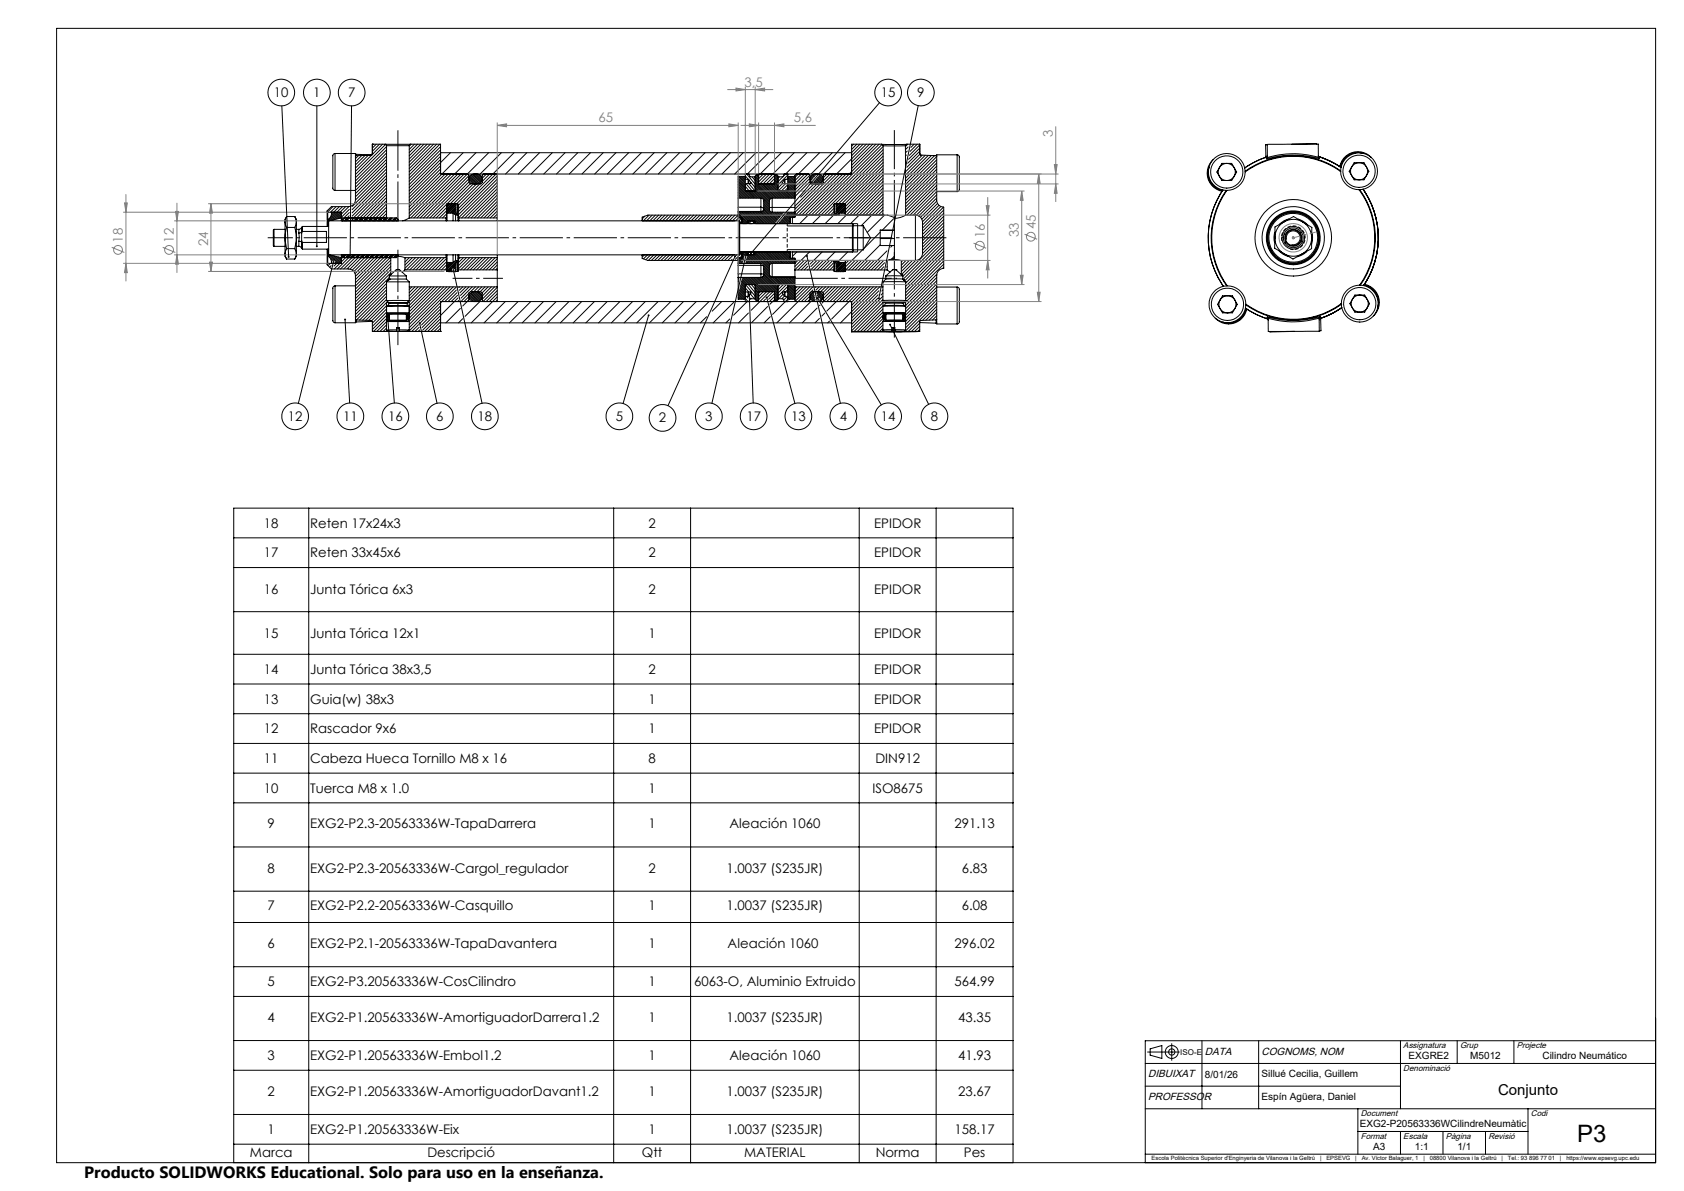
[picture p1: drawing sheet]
<svg xmlns="http://www.w3.org/2000/svg" width="594mm" height="420mm" viewBox="0 0 594 420" stroke-linecap="round" stroke-linejoin="round" font-family="sans-serif">
<defs><g id="words">
<text font-size="8.5" x="556.3" y="402.8">P3</text>
<text font-size="5.8" x="29.7" y="415.3">Producto SOLIDWORKS Educational. Solo para uso en la enseñanza.</text>
<text font-size="5.3" x="528.4" y="386">Conjunto</text>
<g font-size="4.7">
<text x="96.6" y="34.3">10</text>
<text x="110.5" y="34.3">1</text>
<text x="122.8" y="34.3">7</text>
<text x="310.7" y="34.3">15</text>
<text x="323.5" y="34.3">9</text>
<text x="101.5" y="148.4">12</text>
<text x="121" y="148.4">11</text>
<text x="136.9" y="148.4">16</text>
<text x="153.9" y="148.4">6</text>
<text x="168.5" y="148.4">18</text>
<text x="217.2" y="148.4">5</text>
<text x="232.4" y="149">2</text>
<text x="248.8" y="148.4">3</text>
<text x="263.3" y="148.4">17</text>
<text x="279" y="148.4">13</text>
<text x="296.2" y="148.4">4</text>
<text x="310.7" y="148.4">14</text>
<text x="328.3" y="148.4">8</text>
<text x="93.1" y="186.1">18</text>
<text x="109.4" y="186.1">Reten 17x24x3</text>
<text x="228.8" y="186.1">2</text>
<text x="308.3" y="186.1">EPIDOR</text>
<text x="93.1" y="196.6">17</text>
<text x="109.4" y="196.6">Reten 33x45x6</text>
<text x="228.8" y="196.6">2</text>
<text x="308.3" y="196.6">EPIDOR</text>
<text x="93.1" y="209.6">16</text>
<text x="109.4" y="209.6">Junta Tórica 6x3</text>
<text x="228.8" y="209.6">2</text>
<text x="308.3" y="209.6">EPIDOR</text>
<text x="93.1" y="224.9">15</text>
<text x="109.4" y="224.9">Junta Tórica 12x1</text>
<text x="228.8" y="224.9">1</text>
<text x="308.3" y="224.9">EPIDOR</text>
<text x="93.1" y="237.6">14</text>
<text x="109.4" y="237.6">Junta Tórica 38x3,5</text>
<text x="228.8" y="237.6">2</text>
<text x="308.3" y="237.6">EPIDOR</text>
<text x="93.1" y="248.1">13</text>
<text x="109.4" y="248.1">Guia(w) 38x3</text>
<text x="228.8" y="248.1">1</text>
<text x="308.3" y="248.1">EPIDOR</text>
<text x="93.1" y="258.6">12</text>
<text x="109.4" y="258.6">Rascador 9x6</text>
<text x="228.8" y="258.6">1</text>
<text x="308.3" y="258.6">EPIDOR</text>
<text x="93.1" y="269.1">11</text>
<text x="109.4" y="269.1">Cabeza Hueca Tornillo M8 x 16</text>
<text x="228.8" y="269.1">8</text>
<text x="308.8" y="269.1">DIN912</text>
<text x="93.1" y="279.5">10</text>
<text x="109.4" y="279.5">Tuerca M8 x 1.0</text>
<text x="228.8" y="279.5">1</text>
<text x="307.8" y="279.5">ISO8675</text>
<text x="94.4" y="292.1">9</text>
<text x="109.4" y="292.1">EXG2-P2.3-20563336W-TapaDarrera</text>
<text x="228.8" y="292.1">1</text>
<text x="257.3" y="292.1">Aleación 1060</text>
<text x="336.7" y="292.1">291.13</text>
<text x="94.4" y="307.7">8</text>
<text x="109.4" y="307.7">EXG2-P2.3-20563336W-Cargol_regulador</text>
<text x="228.8" y="307.7">2</text>
<text x="256.3" y="307.7">1.0037 (S235JR)</text>
<text x="339.3" y="307.7">6.83</text>
<text x="94.4" y="321">7</text>
<text x="109.4" y="321">EXG2-P2.2-20563336W-Casquillo</text>
<text x="228.8" y="321">1</text>
<text x="256.3" y="321">1.0037 (S235JR)</text>
<text x="339.3" y="321">6.08</text>
<text x="94.4" y="334.3">6</text>
<text x="109.4" y="334.3">EXG2-P2.1-20563336W-TapaDavantera</text>
<text x="228.8" y="334.3">1</text>
<text x="256.7" y="334.3">Aleación 1060</text>
<text x="336.7" y="334.3">296.02</text>
<text x="94.4" y="347.8">5</text>
<text x="109.4" y="347.8">EXG2-P3.20563336W-CosCilindro</text>
<text x="228.8" y="347.8">1</text>
<text x="244.9" y="347.8">6063-O, Aluminio Extruido</text>
<text x="336.7" y="347.8">564.99</text>
<text x="94.4" y="360.4">4</text>
<text x="109.4" y="360.4">EXG2-P1.20563336W-AmortiguadorDarrera1.2</text>
<text x="228.8" y="360.4">1</text>
<text x="256.3" y="360.4">1.0037 (S235JR)</text>
<text x="338" y="360.4">43.35</text>
<text x="94.4" y="373.9">3</text>
<text x="109.4" y="373.9">EXG2-P1.20563336W-Embol1.2</text>
<text x="228.8" y="373.9">1</text>
<text x="257.3" y="373.9">Aleación 1060</text>
<text x="338" y="373.9">41.93</text>
<text x="94.4" y="386.5">2</text>
<text x="109.4" y="386.5">EXG2-P1.20563336W-AmortiguadorDavant1.2</text>
<text x="228.8" y="386.5">1</text>
<text x="256.3" y="386.5">1.0037 (S235JR)</text>
<text x="338" y="386.5">23.67</text>
<text x="94.4" y="399.9">1</text>
<text x="109.4" y="399.9">EXG2-P1.20563336W-Eix</text>
<text x="228.8" y="399.9">1</text>
<text x="256.3" y="399.9">1.0037 (S235JR)</text>
<text x="336.7" y="399.9">158.17</text>
<text x="88.1" y="408">Marca</text>
<text x="150.8" y="408">Descripció</text>
<text x="226.4" y="408">Qtt</text>
<text x="262.5" y="408">MATERIAL</text>
<text x="308.9" y="408">Norma</text>
<text x="340" y="408">Pes</text>
</g>
<g font-size="4.7" fill="#808080">
<text x="262.6" y="30.6">3,5</text>
<text x="211.1" y="43.2">65</text>
<text x="280" y="43.2">5,6</text>
<text x="371.4" y="48.4" transform="rotate(-90 371.4 48.4)">3</text>
<text x="359.4" y="83.5" transform="rotate(-90 359.4 83.5)">33</text>
<text x="365.3" y="80.9" transform="rotate(-90 365.3 80.9)">45</text>
<text x="43.4" y="85.5" transform="rotate(-90 43.4 85.5)">18</text>
<text x="61.4" y="85.5" transform="rotate(-90 61.4 85.5)">12</text>
<text x="73.4" y="86.7" transform="rotate(-90 73.4 86.7)">24</text>
<text x="347.3" y="84.1" transform="rotate(-90 347.3 84.1)">16</text>
</g>
<g font-size="3.7">
<text x="425" y="372">DATA</text>
<text x="445" y="372">COGNOMS, NOM</text>
<text x="405" y="380">DIBUIXAT</text>
<text x="405" y="388">PROFESSOR</text>
</g>
<g font-size="3.5">
<text x="496.8" y="373.5">EXGRE2</text>
<text x="518.6" y="373.5">M5012</text>
<text x="544.1" y="373.5">Cilindro Neumático</text>
<text x="425" y="380">8/01/26</text>
<text x="445" y="380">Sillué Cecilia, Guillem</text>
<text x="425" y="388">.</text>
<text x="445" y="388">Espín Agüera, Daniel</text>
<text x="479.6" y="397.5">EXG2-P20563336WCilindreNeumàtic</text>
<text x="484.3" y="405.5">A3</text>
<text x="499.1" y="405.5">1:1</text>
<text x="514.1" y="405.5">1/1</text>
</g>
<g font-size="2.9">
<text x="495" y="369.6">Assignatura</text>
<text x="515" y="369.6">Grup</text>
<text x="535" y="369.6">Projecte</text>
<text x="495" y="377.6">Denominació</text>
<text x="480" y="393.6">Document</text>
<text x="540" y="393.6">Codi</text>
<text x="480" y="401.6">Format</text>
<text x="495" y="401.6">Escala</text>
<text x="510" y="401.6">Pàgina</text>
<text x="525" y="401.6">Revisió</text>
</g>
<text font-size="2.8" x="416.3" y="372">ISO-E</text>
<g font-size="2.1">
<text x="406.2" y="409.1">Escola Politècnica Superior d'Enginyeria de Vilanova i la Geltrú</text>
<text x="465.6" y="409.1">|</text>
<text x="467.9" y="409.1">EPSEVG</text>
<text x="478.1" y="409.1">|</text>
<text x="480.3" y="409.1">Av. Víctor Balaguer, 1</text>
<text x="502.1" y="409.1">|</text>
<text x="504.3" y="409.1">08800 Vilanova i la Geltrú</text>
<text x="529.7" y="409.1">|</text>
<text x="531.9" y="409.1">Tel.: 93 896 77 01</text>
<text x="550.2" y="409.1">|</text>
<text x="552.5" y="409.1">https://www.epsevg.upc.edu</text>
</g>
</g></defs>
<g fill="none" stroke="#000" stroke-width=".35">
<path d="M20 10h564v400h-564zM99.4 37.3l2.4 53.3M111.8 37.3v49.5M124 37.3l-.5 52.9M310.2 36.2l-45.3 53.2M323.9 37.2l-13.9 68M118.2 54.1l-.6 .3-.2 .4v11.7l.8 .7M118.2 54.1h7.2v1M118.2 54.1v13.1M125.4 55.1v15.3a2.47 2.47 0 0 1-2.5 2.5h-6l-1.5 1.4v.4M125.6 54.4l-.2 .2M125.6 54.9l-.2 .2"/>
<path d="M125.6 54.4v.5M125.6 54.4l5.6 .2M126.4 54.9l-1 1M127.6 54.8l-2.2 2.3M128.8 54.8l-3.4 3.4M129.9 54.7l-4.5 4.6M131.3 54.2l-.3 .5M131.3 54.2h.1M131.3 54.2l-.4 .5-5.3 .2M131.3 50.9h.1M131.3 50.9v3.3M131.3 50.9h4.6"/>
<path d="M131.6 50.9l-.3 .2M132.7 50.9l-1.4 1.3M133.8 50.9l-2.5 2.5M134.9 50.9l-9.5 9.5M135.9 50.9h9M135.9 50.9l.4 .4M136 51l-10.6 10.5M136.3 51.3v25.6M136.3 51.3h8.1M136.3 59.6l-10.9 10.9M136.3 58.4l-10.9 11M136.3 57.3l-10.9 11"/>
<path d="M136.3 56.2l-10.9 11h-7.2M136.3 55.1l-10.9 10.9M136.3 54l-10.9 10.9M136.3 52.8l-10.9 11M136.3 51.7l-10.9 11M144.4 51.3v25.6M144.9 50.9h10.5v10.5h145v-10.5h10.6l.5 .4-.1 24.6M144.9 50.9l-.5 .4M145.1 50.9l-.7 .7M146.2 50.9l-1.8 1.8M147.3 50.9l-2.9 2.9M148.4 50.9l-4 4"/>
<path d="M149.5 50.9l-5.1 5.2M150.7 50.9l-6.3 6.3M151.8 50.9l-7.4 7.4M152.9 50.9l-8.5 8.5M154 50.9l-9.6 9.7M155.2 50.9l-10.8 10.8M155.4 54l-11 11M155.4 52.9l-11 11M155.4 51.7l-11 11.1M155.4 58.5l-11 11M155.4 56.3l-11 11M155.4 55.1l-11 11.1"/>
<path d="M155.4 59.6l-11 11M155.4 53.9h145M158.9 53.9l-14.5 14.5M163.4 53.9l-7.5 7.5M167.9 53.9l-23 23M172.4 53.9l-23 23M176.8 53.9l-7.4 7.5M181.3 53.9l-19.7 19.7M185.8 53.9l-7.5 7.5M190.3 53.9l-7.5 7.5M194.8 53.9l-7.5 7.5M199.3 53.9l-7.5 7.5"/>
<path d="M203.8 53.9l-7.5 7.5M208.3 53.9l-7.5 7.5M212.8 53.9l-7.5 7.5M217.3 53.9l-7.5 7.5M221.8 53.9l-7.6 7.5M226.2 53.9l-7.4 7.5M230.8 53.9l-7.6 7.5M235.2 53.9l-7.5 7.5M239.7 53.9l-7.5 7.5M244.2 53.9l-7.5 7.5M248.7 53.9l-7.5 7.5M253.2 53.9l-7.5 7.5"/>
<path d="M257.7 53.9l-7.5 7.5M262.1 53.9l-7.4 7.5M266.7 53.9l-7.5 7.5M271.1 53.9l-7.5 7.5M275.6 53.9l-8 8M280.1 53.9l-11 11M284.6 53.9l-7.5 7.5M289.1 53.9l-8.7 8.7-.3-.4M293.6 53.9l-7.5 7.5M298.1 53.9l-7.5 7.5M301.1 50.9l-.7 .7M302.2 50.9l-1.8 1.8"/>
<path d="M303.4 50.9l-3 2.9M304.4 50.9l-4 4M305.6 50.9l-25.2 25.1-1.2-1.2M306.7 50.9l-6.3 6.3M307.8 50.9l-7.4 7.4M309 50.9l-8.6 8.5M310.1 50.9l-28 28M310.9 50.9h9M311.1 51l-24.9 24.9M311.5 59.5l-13.3 13.3M311.5 51.4h7.9M311.5 53.9l-24.9 25"/>
<path d="M311.5 51.7l-24.2 24.2M311.5 52.8l-23.1 23.1M311.5 55.1l-16.8 16.7M311.5 56.2l-15.7 15.6M311.5 57.3l-14.6 14.5M311.5 58.4l-13.4 13.4M319.4 56.1h.1M319.7 54.7l-.3 .3M320 53.3l-.6 .6M320.2 50.9l-.8 .8M320.3 51.8l-.9 1M322.4 50.9l-1.1 1.1"/>
<path d="M323.5 50.9l-2.5 2.5M324.4 54.2l.3 .5 5.7 .4v15.5a2.47 2.47 0 0 0 2.5 2.5v21.5l-.2 .1a2.44 2.44 0 0 0-2.3 2.4v15.5l-5.7 .5-.3 .4v3.4M324.4 53.4l-4.3 4.2M324.4 52.2l-3.9 4M324.4 51.1l-3.7 3.7M324.4 54.2l.4 .5M324.4 54.2v-3.3h-4.5l-.5 .4v24.6M324.4 54.4l-4.5 4.6M325.3 54.7l-5.7 5.7M326.4 54.8l-7 6.9M327.4 54.8l-8 8M328.5 54.8l-9.1 9.2"/>
<path d="M329.6 54.9l-10.2 10.2M330.4 59.7l-11 11M330.4 58.6l-11 11M330.4 57.5l-11 11M330.4 56.4l-11 10.9M330.4 55.2l-11 11M337.6 54.6h-7.2v.5l-.9-.2M337.6 54.6l.6 .2 .2 .4v11.7l-.8 .7M337.6 54.6v13M426.4 59a6.3 6.3 0 0 0 4.8 8.2 6.2 6.2 0 0 1-4.8-8.2zM427.8 56.4a6.5 6.5 0 0 0 3.3 11.1M431 57.6h3.4l1.8 3.1-1.8 3h-3.4l-1.8-3z"/>
<path d="M446.7 55.4v.6M446.8 55.4a31.7 31.7 0 0 0-7.7 3.8l3-1.8 4.6-2M447 54.9l-.3 .5M447 51.1h-.6l.1 4-.3 .5M447 55.5l-.3 .5M464.4 50.8v-.2l-8.7 .3M465 55.4a33.8 33.8 0 0 0-18 .1M465 55.4l.4 .5M465 55.4v-4.6l-17.6 .1h-.4v4.6M465 54.8l.4 .5M465.3 55.3a30.3 30.3 0 0 1 7.7 3.7M465.3 55.3a28.9 28.9 0 0 1 7.7 3.7"/>
<path d="M465.4 55.3v.6M465.4 55.3a33.1 33.1 0 0 1 7.6 3.7M465.4 55.9a37.5 37.5 0 0 0-18.7 .1M477.7 57.4h3.4l1.7 3-1.7 3h-3.4l-1.8-3zM481.1 54.1a6.2 6.2 0 0 0-8.3 4.8M483.7 55.5a6.5 6.5 0 0 0-6.5-1.8 6.5 6.5 0 0 0-4.6 5.1M100.5 78.3l.6 1.9M100.5 78.3v5.6M101.1 76.4l-.6 1.9M101.1 76.4l-.6 .9v1M101.1 76.4h2.9M101.1 76.4h.1"/>
<path d="M104 76.4l.5 1.9M104 76.4l.5 .9v1M104 76.4h.1M104.5 78.3l-.5 1.9M104.5 78.3v5.6M106.7 79.9v1.7M106.7 79.9h9.2M106.7 79.9l-.3 .3M115.4 74.7v5.2M115.4 74.7l.2 .1M115.6 74.8v5.1M115.6 74.8h4.8"/>
<path d="M115.9 77.9v2M115.9 77.6l.2 .2M115.9 77.9h144.8M116 77.2l.5 .5M116.3 76.9l.7 .7M116.5 76.6l.9 .9M116.7 76.3l1.2 1.1M116.9 75.8l1.5 1.5M116.9 74.8l-.2 1.4-.8 1.1v.6M116.9 75.3l1.9 1.9M117 74.8l2.3 2.3M117.4 72.9l-1.9 1.9"/>
<path d="M117.6 74.8l2.1 2.2M118.1 74.8l2.1 2.1M118.6 72.9l-2 1.9M118.7 74.8l1.7 1.8M119.3 74.8l1.1 1.2M119.7 72.9l-2 1.9M120.2 74.8l.2 .3M120.4 74.8v.1M120.4 76.9v1M120.4 76.9l-4.5 1v12l4.5 1M120.4 74.8v2.1M120.4 76.7l.2 .2"/>
<path d="M120.6 76.9v1M120.6 76.9h19.3l.5 .4M120.7 77.7l.9-.8-.8 .6-.1 .4M120.8 72.9l-2 1.9M121.9 72.9l-2 1.9M122.7 76.9l-1 1M123 76.9l-1 1M123 72.9l-2.6 2.6-.6-.7M123.2 76.1l-1.8 1.8M123.2 77.8l-.1 .1M123.2 76.9l-.9 1M123.2 73.8l-2.8 2.8"/>
<path d="M123.2 74.9l-1.9 2M124.4 76.9l-.2 .2M125 76.9l-.8 .7M126.1 76.9l-1 1M126.4 76.9l-1.1 1M126.6 76.9l-1 1M127.5 76.9l-1 1M127.7 76.9l-.9 1M128.3 76.9l-1 1M129.4 76.9l-1 1M129.7 76.9l-1 1M130 76.9l-1 1"/>
<path d="M130.8 76.9l-.9 1M131.1 76.9l-1 1M131.7 76.9l-1 1M132.8 76.9l-1 1M133.1 76.9l-1 1M133.3 76.9l-.9 1M134.2 76.9l-1 1M134.5 76.9l-1 1M135 76.9l-.9 1M136.2 76.9l-1 1M136.3 76.4l-1.4 1.5M136.3 75.3l-2.5 2.6"/>
<path d="M136.3 74.2l-2.7 2.7M136.3 73l-4.8 4.9M136.3 71.9l-5.9 6M136.3 70.8l-6 6.1M136.3 69.7l-8.1 8.2M136.3 68.6l-9.3 9.3M136.3 67.4l-9.4 9.5M136.3 66.3l-11.5 11.6M136.3 65.2l-12.1 12.1M136.3 64l-12.1 12.2M136.3 62.9l-12.1 12.2M136.3 61.8l-12.1 12.1"/>
<path d="M136.3 60.7l-12.1 12.1M136.5 76.9l-1 1M136.7 76.9l-1 1M137.6 76.9l-1 1M137.9 76.9l-1.1 1M138.1 76.9l-1 1M138.4 76.9l-1 1M139.3 76.9l-1 1M139.6 76.9l-1.1 1M139.8 76.9l-1 1M140 77l-.9 .9M140.4 77.3v.6"/>
<path d="M140.4 77.3l-.5 .6M144.4 76.9l-2.4 1M144.4 76.9h12.9M155.4 60.9l.5 .5M155.4 60.7l-11 11.1M155.9 61.4l-11.5 11.5M157 61.4l-12.6 12.6M157.3 76.9v1M157.6 76.5l-.4 .4M157.6 75.4l-1.5 1.5M157.6 73.2l-3.8 3.7M157.6 74.3l-2.6 2.6"/>
<path d="M157.6 76.7l-.3 .2M157.6 72.8l.7-.9h2.5v2.8M157.7 71.8v.9M157.7 71.8l-.1 4.9M157.7 71.8h3.7M158.1 61.4l-13.7 13.8M158.5 71.9l-.8 .9M158.8 71.9l-1.2 1.2M159.2 61.4l-14.8 14.9M159.3 71.9l-1.7 1.8M159.6 71.9l-2 2M159.8 75.2v2.7"/>
<path d="M159.8 75.2h-2.2v2.7v-1.2M159.8 75.2l.9 .6M160.2 71.9l-2.6 2.6M160.5 71.9l-2.9 2.9M160.7 75.8v2.1M160.7 75.8h.9M160.8 74.7l.2 .6 .6 .5M160.8 73.3l-1.9 1.9M160.8 72.1l-3 3.1M160.8 73l-2.2 2.2M160.8 73.8l-1.3 1.4M160.8 74.7l-.7 .7"/>
<path d="M160.8 72.4l-2.7 2.8M160.8 74.1l-1 1.1M160.9 74.9l-.6 .6M161 75.3l-.4 .4M161.1 75.4l-.3 .4M161.4 71.8v3.9M161.4 71.8l.2 .3v4.6M161.5 75.7l-.2 .1M161.5 61.4l-15.5 15.5M161.6 75.8v2.1v-1.2M161.6 76.7l.3 .2M161.9 76.9v1"/>
<path d="M161.9 76.9h13.5M162.6 61.4l-15.5 15.5M163.7 61.4l-15.5 15.5M164.9 61.4l.5 .5v2.5l.5 .5M165.4 64.2l-12.7 12.7M165.4 63.1l-13.8 13.8M165.4 62l-14.9 14.9M165.4 63.2l1.6 1.6M165.5 62.7l2.1 2.2M165.6 62.3l2.6 2.6M165.9 64.8l-7 7M165.9 62l2.8 2.8"/>
<path d="M166.2 61.7l2.9 2.9M166.5 61.5l2.9 2.9M167 64.9l-7 6.9M167 61.4l2.7 2.7M167.3 61.4a1.76 1.76 0 0 0-1.9 1.8 1.76 1.76 0 0 0 2 1.7M167.5 61.4l2.4 2.4M168.1 61.4l1.9 1.9M168.2 61.4a2.1 2.1 0 0 1 1.9 1.4M168.7 61.4l1.4 1.4M169.2 64.9l-7.6 7.5M170.1 62.8a2.05 2.05 0 0 1-2 2.1l-7 6.9M170.6 61.4l-.5 .5v2.5l-.5 .5h-3.7"/>
<path d="M171.6 61.4l-1.5 1.4M172.7 61.4l-2.6 2.6M175 61.4l-13.4 13.3M175.4 76.9v1M175.4 76.6l-.2 .3M175.4 75.5l-1.3 1.4M175.4 71l-5.8 5.9M175.4 69.9l-6.9 7M175.4 68.8l-8.1 8.1M175.4 66.6l-10.3 10.3M175.4 65.4l-11.4 11.5M175.4 64.3l-12.6 12.6"/>
<path d="M175.4 63.2l-13.6 13.6M175.4 62l-13.8 13.8M175.4 67.7l-9.2 9.2M175.4 72.2l-4.7 4.7M175.4 73.3l-3.6 3.6M175.4 74.4l-2.5 2.5M175.4 61.4v15.5M226.5 77.6v.3M226.5 77.6v-1l2-.7h31.9l-2 2M226.5 77.6l.3 .3M227.4 76.3l-.9 .9M229 75.9l-2.1 2"/>
<path d="M230 75.9l-1.9 2M231.2 75.9l-2 2M232.3 75.9l-2 2M233.4 75.9l-2 2M234.6 75.9l-2 2M235.7 75.9l-2 2M236.8 75.9l-2 2M237.9 75.9l-2 2M239 75.9l-2 2M240.2 75.9l-2 2M241.3 75.9l-2 2M242.4 75.9l-2 2"/>
<path d="M243.5 75.9l-2 2M244.7 75.9l-2.1 2M245.8 75.9l-2 2M246.9 75.9l-2 2M248 75.9l-2 2M249.1 75.9l-1.9 2M250.3 75.9l-2 2M251.4 75.9l-2 2M252.5 75.9l-2 2M253.6 75.9l-2 2M254.8 75.9l-2 2M255.9 75.9l-2 2"/>
<path d="M257 75.9l-2 2M258.1 75.9l-2 2M259.3 75.9l-2.1 2M260.4 62.2h2.1l.4 .5M260.4 69.9v3.2M260.4 73.1v1.5M260.4 62.8l2.5 2.5M260.4 63.3l2.5 2.5M260.4 63.9l2.5 2.5M260.4 64.4l2.5 2.5M260.4 65l4.9 4.9M260.4 65.6l4.3 4.3"/>
<path d="M260.4 66.1l3.7 3.8M260.4 66.7l3.2 3.2M260.4 67.3l2.6 2.6M260.4 67.8l2 2.1M260.4 68.4l1.5 1.5M260.4 69l.9 .9M260.4 69.5l.3 .4M260.4 75.1l3.1 3.2M260.4 75.7l1 .9M260.4 76.3l.4 .3M260.4 74.8h8M260.4 74.6v2l.2 .3"/>
<path d="M260.4 62.2v7.7M260.4 76.4l.2 .2M260.4 69.9h8M260.4 73.1h8M260.4 74.6h8M260.4 62.2l2.5 2.5M260.6 76.8l-1.1 1.1M260.6 76.6v.3M260.6 76.9l.9 .2v1.1M260.6 76.6h1.1M260.7 77.9v12M260.7 77.9l.2 .2v11.5l-.2 .3"/>
<path d="M260.7 74.8l3 3.1M260.9 78.9h41.6v9.9h-41.6M260.9 78.5h.4M260.9 62.2l2 2M261.3 78.5v.4M261.3 74.8l3 3.1M261.4 77l-.8 .9M261.5 78.2v.7M261.5 62.2l1.4 1.4M261.5 78.1l-.4 .4M261.5 78.2l-.2 .3M261.7 76.6v2.3"/>
<path d="M261.7 76.6l.3 .3v2M261.8 74.8l3 3.1M262 77.2l1.4 1.5M262 77.8l1 1.1M262 78.4l.5 .5M262.1 62.2l.8 .8M262.4 74.8l3 3.1M262.9 61.4v5.8l.2 .2M262.9 62l1 1.2M262.9 63.2h1M262.9 67l.3 .4M262.9 65.7l1.4 1.7"/>
<path d="M263 74.8l3 3.1M263.1 64.8l2.2 2.6M263.3 67.4l2.5 2.5M263.4 61.4l3 3.6M263.5 74.8l4 4.1M263.5 78.6v.3M263.5 78.6l-.2 .3M263.8 77.9v1M263.8 77.9h2.3M263.8 77.9l-.3 .7M263.9 63.2l.2 .1M263.9 63.2v1.6"/>
<path d="M263.9 67.4l2.4 2.5M264 78.4v.5M264.1 74.8l4 4.1M264.1 63.3v1.5M264.1 63.3l.7 1.1M264.1 61.4l.5 1h1.8v5h-3.5v-2.6h1.8l.1-.4M264.2 64.8l2.1 2.6M264.4 67.4l2.5 2.5M264.5 77.9a.5 .5 0 0 0-.5 .5 .5 .5 0 0 0 .5 .5M264.6 74.8l4 4.1M264.7 64.2l1.7 2M264.8 64.4v.2"/>
<path d="M265 67.4l2.5 2.5M265.1 77.9l-.9 .9M265.2 74.8l4 4.1M265.3 62.4l1.1 1.3M265.3 77.9a.49 .49 0 0 1 .5 .5 .49 .49 0 0 1-.5 .5M265.5 67.4l2.5 2.5M265.7 74.8l4 4.1M265.8 78.4v.5M266.1 77.9v1M266.1 77.9l.2 .7M266.3 74.8l4 4.1M266.3 62.4l.1 .1"/>
<path d="M266.3 78.6v.3M266.3 78.3l.6 .6M266.3 78.6l.3 .3M266.4 67.1l-.3 .3 2.5 2.5M266.4 62.6l1.2 1.2M266.4 63.2l1.2 1.2M266.4 63.7l6.1 6.2M266.4 64.3l5.6 5.6M266.4 64.8l5.3 5.3M266.4 65.4l5.1 5.1M266.4 66l5 5M266.4 66.5l5 5"/>
<path d="M266.4 67.1l5 5M266.4 62.1l1.2 1.1M266.7 61.8l.9 .9M266.9 74.8l4 4.1M267.2 61.8l.4 .3M267.4 74.8l4 4.1M267.6 62.2a.61 .61 0 0 0-.6-.5 .61 .61 0 0 0-.6 .5v4.9M267.6 61.4v3.5h5.6M268 74.8l4 4.1M268.1 64.9l5 5M268.4 69.9a.96 .96 0 0 1 1 1v3M268.4 73.1l.8 .3 .2 .5"/>
<path d="M268.4 69.9v3.2M268.4 73.1v1.5M268.4 74.6v.2M268.5 74.8l4.1 4.1M268.7 64.9l4.9 5M269 74.7l4.1 4.2M269.2 64.9l5 5M269.2 74.4l4.2 4.2M269.3 61.4l-1.7 1.6M269.4 73.9a.96 .96 0 0 1-1 .9M269.4 73.9l-.4 .6-.6 .1M269.4 70.6l2 2.1"/>
<path d="M269.4 71.2l2 2M269.4 71.8l2 2M269.4 72.3l5 5.1M269.4 72.9l4.8 4.8M269.4 73.5l4.5 4.5M269.4 74l4.2 4.3M269.8 64.9l5 5M270.3 64.9l5 5M270.4 61.4l-2.8 2.8M270.9 64.9l5 5M271.5 64.9l5 5M271.5 61.4l-3.5 3.5"/>
<path d="M272 64.9l5 5M272.4 69.9a.96 .96 0 0 0-1 1v3a.96 .96 0 0 0 1 .9M272.4 69.9v3.2M272.4 73.1l-1 .2M272.4 74.8h8M272.4 73.1h8M272.4 73.1v1.7M272.5 74.8l2.2 2.3M272.6 64.9l1.8 1.8M273 74.8l2 1.9M273.2 64.9l1.2 1.2M273.2 62.1l1.2 1.2"/>
<path d="M273.2 62.7l1.2 1.2M273.2 63.2l1.2 1.2M273.2 63.8l1.2 1.2M273.2 64.3l1.2 1.2M273.2 61.9l-2.9 3M273.2 63l-1.8 1.9M273.2 64.2l-.7 .7M273.2 61.4v3.5M273.4 61.8l1 .9M273.6 74.8l1.6 1.7M273.9 61.7l-.5 .1-.2 .4M273.9 61.7l.5 .5"/>
<path d="M274.2 74.8l1.2 1.3M274.4 62.2v5l.2 .2M274.6 78.7l.2 .2M274.7 74.8l1 1.1M274.9 78.4l.5 .5M275 62.4l-.6 .6M275.1 67.4l2.5 2.5M275.1 78.1l.8 .8M275.3 74.8l.7 .7M275.4 77.8l1.1 1.1M275.6 67.4l2.3-2.3 2.5 2.5M275.7 67.4l2.5 2.5"/>
<path d="M275.7 77.5l1.3 1.4M275.8 74.8l.4 .4M275.9 77.2l1.7 1.7M275.9 64.4l.2 .4h1.8M275.9 64.4v.2M276 64.7l-1.6 1.6M276.1 62.4l-1.7 1.7M276.2 76.9l2 2M276.2 67.4l2.5 2.5M276.3 62.2l-1.9 .2v5h3.5M276.4 74.8l.1 .1M276.4 76.6l2.2 2.1"/>
<path d="M276.6 61.4l-.3 .8M276.7 63.3v1.5M276.7 76.3l1.9 1.9M276.7 63.3l-.8 1.1M276.7 67.4l1.2-1.2 2.5 2.5M276.8 67.4l2.5 2.5M276.9 63.2l-.2 .1M276.9 63.2v1.6M276.9 63.2h1M277 76l1.6 1.6M277.1 64.8l-2.6 2.6M277.1 61.4l-.8 .8"/>
<path d="M277.2 75.7l1.4 1.3M277.3 67.4l2.5 2.5M277.5 75.3l1.3 1.4M277.7 79.7h23M277.7 75.1l1.6 1.5M277.8 67.3l2.6 2.6h-8M277.9 67.1l-.3 .3M277.9 62.9l2.5 2.5M277.9 63.4l2.5 2.5M277.9 64l2.5 2.5M277.9 61.7l-3.5 3.5M277.9 67.3l-.1 .1"/>
<path d="M277.9 62.8l-.4 .4M277.9 61.4v6M278.1 74.8l1.8 1.8M278.4 62.2l2 2.1M278.4 62.2l-.5 .5M278.4 62.2h2M278.7 74.8l1.6 1.7M278.8 76.6v2.3M278.8 76.6l-.2 .3v2M279.5 62.2l.9 .9M279.6 76.6l-.1 2.3M279.8 74.8l.6 .7"/>
<path d="M279.8 76.6l-.3 .4M280.4 75.9h32.7l2.4 .8v14.3l-2.4 .8h-32.7M280.4 76.4l-.3 .2M280.9 61.4l-.5 .5v14.7h-1.6M282.7 61.4l-2.3 2.3-1.5-1.5M283.8 61.4l-3.4 3.4-2.4-2.4M285 61.4l-4.6 4.6M285.2 61.4l.5 .5v2.5l.5 .5h3.7l.5-.5v-2.5l.5-.5M285.6 61.8l-5.2 5.2-2.5-2.5M285.7 62.8a2.05 2.05 0 0 0 2 2.1M285.7 62.9l-5.3 5.3-2.5-2.5M285.7 64l-5.3 5.3-2.5-2.5"/>
<path d="M285.7 62.8l.6 .6M285.8 63.5l.2 .2M285.9 62.4l.7 .7M286.1 62.1l.7 .7M286.4 61.8l.7 .7M286.7 61.6l.6 .6M286.7 64.4l.4 .4M287 64.1l.7 .8M287.1 64.9l-4.7 4.7M287.1 61.4l.5 .5M287.3 63.8l1 1.1M287.5 63.5l1.3 1.3"/>
<path d="M287.8 63.2l1.4 1.5M287.8 61.6a1.45 1.45 0 0 0-2.1 1.2M288 62.9l1.6 1.5M288.2 64.9l-7.8 7.8M288.3 62.6l1.6 1.6M288.5 61.4a1.76 1.76 0 0 1 1.9 1.8 1.76 1.76 0 0 1-2 1.7M288.6 62.3l1.5 1.5M288.8 62l1.5 1.4M289.1 61.7l1.3 1.3M289.3 64.9l-8.9 8.9M291.7 61.4l-1.3 1.3M292.8 61.4l-2.4 2.4"/>
<path d="M294 61.4l-13.6 13.4M294.1 75.7v.1M294.1 75.7l-3.1 3.2M294.1 72.4l-3.4 3.5M294.1 73.5l-2.3 2.4M294.1 74.6l-1.2 1.3M294.1 75.8v.1M294.4 71.8v3.8M294.4 71.8l-.3 .3v3.6M294.4 71.8h3.7M294.9 74.7l-.8 1.1M294.9 74.7v-2.8h2.6l.6 .9v2.4"/>
<path d="M295 75.8v.1M295.2 71.9l-.3 .3M295.7 71.9l-.8 .9M295.9 75.2v.7M295.9 75.2h2.2M295.9 75.2l-.9 .6M296 71.9l-1.1 1.1M296.2 61.4l-14.5 14.5M296.6 71.9l-1.7 1.7M296.9 71.9l-2 2M297.3 61.4l-14.5 14.5M297.4 71.9l-2.5 2.5"/>
<path d="M297.6 72.1l-2.7 2.6M297.8 72.4l-3.4 3.4M297.9 72.5l-3.3 3.3M298.1 71.8v.9M298.1 71.8l.1 3.9M298.1 75.2v.7M298.1 72.9l-2.4 2.4M298.1 73.7l-1.4 1.5M298.1 74.6l-.5 .6M298.1 73.2l-1.9 2M298.1 74l-1.1 1.2M298.1 74.9l-.2 .3"/>
<path d="M298.2 75.7v.2M298.2 75.7l.2 .2M298.4 61.4l-14.4 14.5M300.4 60.9l-.5 .5M300.7 78.9l.2 .2v9.5l-.2 .2zM300.9 79.6h3.6M304.5 79.6v8.5M304.5 79.6l2.6 4.3-2.6 4.2M311.4 75.3l-.5 .6M311.5 71.9l-7.7 7.7M311.5 67.4l-11.5 11.5M311.5 62.9l-16 16"/>
<path d="M311.5 74.2l-1.7 1.7M311.5 73l-2.9 2.9M311.5 70.8l-5.1 5.1M311.5 65.2l-10.7 10.7M311.5 60.7l-13.3 13.2M311.5 61.8l-13.3 13.2M311.5 64l-11.9 11.9M311.5 66.3l-9.6 9.6M311.5 68.6l-7.3 7.3M311.5 69.7l-6.2 6.2M312 75.9l-6.1 6.1M315.2 77.2l-3.9 3.9"/>
<path d="M319.4 75.9l-1.8 .8-2.1 .3M319.4 75.9h3.5M322.9 75.9a2.49 2.49 0 0 1 2.5 2.5v11M322.9 75.9v15.9M330.4 70.9l-5.7 5.7M330.4 69.8l-6.3 6.3M330.4 68.7l-7.2 7.2M330.4 66.4l-9.4 9.5M330.4 65.3l-10.5 10.6M330.4 64.2l-11 11M330.4 63.1l-11 10.9M330.4 62l-11 10.9"/>
<path d="M330.4 60.8l-11 11M330.7 71.8l-5.5 5.5M331.2 72.4l-5.8 5.8M331.9 72.8l-6.5 6.5M332.8 73.1l-7.4 7.4M332.9 79.7l-7.5 7.5M332.9 78.5l-7.5 7.6M332.9 77.4l-7.5 7.5M332.9 76.3l-7.5 7.5M332.9 75.2l-7.5 7.5M332.9 74.1l-7.5 7.4M337.6 67.6h-7.2l-8.3 8.3"/>
<path d="M431.3 67a30.1 30.1 0 0 0 .2 34 30 30 0 0 1-.2-34zM432.6 67.3l-.1-.1a28.7 28.7 0 0 0 .2 33.6M432.6 67.3a28.8 28.8 0 0 0 .3 33.5M432.7 67.2l-.1 .1M453 78.2a6.4 6.4 0 0 1 6.5 .1M453 78.2a6.5 6.5 0 0 0-3.3 5.6M453 78.2l3.3-1.8 3.2 1.9M453 78.2l-3.3 1.8v3.8M454.5 77.2l-1.6 .7-1.5 1.1M458 77.3l1.5 .6 1.5 1.2M459.5 78.3a6.5 6.5 0 0 1 3.2 5.6M459.5 78.3l3.2 1.9v3.7"/>
<path d="M472.7 60.3l.2-.1a28.9 28.9 0 0 0-33.7 .2M472.7 60.3a28.8 28.8 0 0 0-33.5 .3M472.7 60.3l.3 .1M479.5 66.9v.1M479.5 67l.1-.1a28.8 28.8 0 0 1 .2 33.6l-.1-.1M479.5 67a28.7 28.7 0 0 1 .2 33.4M480.8 66.7a29.9 29.9 0 0 1 .2 34M480.8 66.7a30 30 0 0 1 .2 34M96.7 80.9l-.3 .2v5.5l.3 .3M96.7 80.9v6M96.7 80.9h3.8M96.7 86.9h3.8"/>
<path d="M100.5 83.9l.6 3.8M100.5 83.9v5.6M100.5 89.5l.6 1.9M100.5 89.5v.9l.6 1M101.1 80.2l-.6 3.7M101.1 87.7l-.6 1.8M101.1 80.2h2.9M101.1 87.7h2.9M101.1 91.4h2.9M104 80.2l.5 3.7M104 87.7l.5 1.8M104.5 83.9l-.5 3.8"/>
<path d="M104.5 83.9v5.6M104.5 89.5l-.5 1.9M104.5 89.5v.9l-.5 1M104.5 80.9h.9M104.5 86.9h.9M105.4 86.9l.6 .1 .4 .6M105.4 82.2v2.9M105.4 85.1l1 .3M105.4 85.1v1.8M105.4 80.9v1.3M106.4 80.2l-.4 .5-.6 .2M106.4 85.4v2.2"/>
<path d="M106.4 81.8l-1 .4M106.4 80.2v1.6M106.4 87.6l.3 .3M106.4 81.8v.4M106.4 84.9v.5M106.4 84.9l.3 .6M106.4 82.2v2.7M106.7 81.6h8.4v3.9h-8.4M106.7 85.5v2.4M106.7 87.9h9.2M106.7 81.6l-.3 .6M115.4 93v.4l1.5 1.4h6a2.47 2.47 0 0 1 2.5 2.5v15.3"/>
<path d="M115.4 87.9v5.1M115.6 87.9v5M115.6 92.9h4.8M115.6 92.9l-.2 .1M115.9 89.8v.6l.8 1.1 .2 1.4M115.9 87.9v1.9M115.9 90l1.5 1.5M115.9 89.8l144.8 .1M116.4 90l1.7 1.7M116.5 92.9l-.8 .8M116.7 91.4l.6 .5M116.8 93.7l-.5 .5"/>
<path d="M116.9 92.2l.2 .2M116.9 92.7l.1 .1M117.1 90.1l2.8 2.8M117.8 91.6l-12.6 50.7M117.9 90.3l2.5 2.5M118.1 92.8l.1 .1M118.2 92.3l.6 .6-1 .9M118.3 91.8l1 1.1M118.6 90.4l1.8 1.9M119.3 90.6l1.1 1.1M119.9 92.9l-2 1.9M120 90.8l.4 .3"/>
<path d="M120.4 89.9v1M120.4 92.7l-.2 .2M120.4 90.9v2M120.6 89.9v1M120.6 90.9l-.2 .2M120.7 89.9l.1 .3 .8 .7M120.8 90.9l-.4 .3M121.2 89.9l-.4 .4M121.5 89.9l-.5 .5M121.8 89.9l-.7 .6M122.1 89.9l-.8 .7M122.9 89.9l-2.5 2.5"/>
<path d="M123 90.9l-4 3.9M123 90l-.8 .9M123.1 90.2l-.7 .7M123.4 90.2l-.7 .7M124.6 89.9l-1 1M124.8 89.9l-.9 1M125.1 89.9l-5 4.9M125.4 89.9l-1 1M126.3 89.9l-5.1 4.9M126.4 90.9l-4 3.9M126.5 89.9l-.9 1M126.8 89.9l-1 1"/>
<path d="M127.1 89.9l-1 1M128 89.9l-1.1 1M128.2 89.9l-1 1M128.5 89.9l-5.1 5M128.8 89.9l-1 1M129.6 89.9l-5.4 5.4M129.8 90.9l-5 4.9M129.9 89.9l-1 1M130.2 89.9l-1 1M130.5 89.9l-1 1M131.3 89.9l-1 1M131.6 89.9l-1 1"/>
<path d="M131.9 89.9l-6.7 6.6M132.2 89.9l-1 1M133 89.9l-7.6 7.6M133.1 90.9l-7.7 7.7M133.3 89.9l-1 1M133.6 89.9l-1 1M133.8 89.9l-1 1M134.7 89.9l-1 1M135 89.9l-1.1 1M135.3 89.9l-9.9 9.8M135.5 89.9l-1 1M136.3 99.4h8.1"/>
<path d="M136.3 100l-10.9 10.9M136.3 89.9l-10.9 10.9M136.3 99.4v6.6M136.5 90.9l-11.1 11M136.6 89.9l-1 1M136.8 98.7h.3M136.8 98.7v.2M136.9 89.9l-1 1M137.1 98.7h.1M137.2 89.9l-1 1M137.3 98.4h.1M137.3 96.9h.6"/>
<path d="M137.3 98.4h6M137.3 97.8l-11.9 12M137.3 98.4l-1 1M137.3 96.9v1.5M137.8 96.2l-12.4 12.5M137.8 95.1l-12.4 12.5M137.8 94l-12.4 12.5M137.8 92.9l-12.4 12.4M137.8 91.7l-12.4 12.5M137.8 90.9v6M138 89.9l-.9 1M138.3 89.9l-1 1"/>
<path d="M138.6 89.9l-13.2 13.2M138.9 89.9l-1 1M139.7 89.9l-1 1M139.8 95.1l-2.5 2.2h6M139.8 95.1h1.1M139.9 89.9l.5 .5M139.9 89.9l-.9 1M140.1 90.1l-.8 .8M140.2 90.2l-.6 .7M140.3 90.4l2.5 .5M140.4 89.9v.5M140.4 90.4l-.5 .5h-19.3"/>
<path d="M140.9 95.1l2.4 2.2M142.8 95.2l-1 .7M142.8 90.9h14.5M142.8 95.2h14.8M142.8 90.9v4.3M143.2 90.9l-.4 .3M143.3 98.4l1.1 1M143.3 97.3v1.1M144.4 90.9l-1.6 1.5M144.4 99.4v6.6M145.5 90.9l-2.7 2.6M146.6 90.9l-3.8 3.7"/>
<path d="M147.7 90.9l-4.3 4.3M148.8 90.9l-4.3 4.3M150 90.9l-4.3 4.3M151.1 90.9l-4.3 4.3M152.2 90.9l-4.3 4.3M153.3 90.9l-4.3 4.3M154.4 90.9l-4.3 4.3M155.6 90.9l-4.3 4.3M156.7 90.9l-4.3 4.3M157.3 89.9v1M157.3 90.9l.3 .2M157.6 91.1v-1.2v2.7h2.2"/>
<path d="M157.6 95.2l.1 .5M157.6 94.5l-.7 .7M157.6 93.4l-1.8 1.8M157.6 92.3l-3 2.9M157.6 91.1l-4.1 4.1M157.6 91.1v4.1M157.6 94.9l.7 .9M157.7 95.1v.6M157.7 95.7h3.7M158.1 92.6l-.5 .4M158.4 92.6l-.8 .7M158.9 92.6l-1.3 1.3"/>
<path d="M159.2 92.6l-1.6 1.5M159.3 94.7l-1.1 1.1M159.4 94.9l-.9 .9M159.5 95.4l-.4 .4M159.5 95.6l-.2 .2M159.7 92.6l-2.1 2.1M159.8 94.4l10.2 47.8M159.8 89.9v2.7M160.7 89.9v2M160.7 91.9h.9M160.7 91.9l-.9 .7M160.7 91.9l-3 3.1"/>
<path d="M160.8 93.5l-.9 .9M160.8 95.7l-.1 .1M160.8 93.2l-1.2 1.3M160.8 94l-.5 .5M160.8 94.8l-.3 .4M160.8 94.3l-.4 .5M160.8 95.1l-.3 .3M161 92.4l-3 3M161.2 92.3l-.4 .6v2.9M161.3 91.9l-3.4 3.4M161.4 92v3.7M161.5 91.9l-.3 .3"/>
<path d="M161.6 91.9l-.4 .4M161.6 91.1v-1.2v2M161.6 95.2l-.2 .5M161.6 95.2h13.8M161.6 91.1v4.1M161.9 89.9v1M161.9 90.9h13.5M161.9 90.9l-.3 .2M162.3 90.9l-.7 .6M163.4 90.9l-1.8 1.8M164.5 90.9l-2.9 2.9M165.7 90.9l-4.1 4"/>
<path d="M166.8 90.9l-4.3 4.3M167.9 90.9l-4.3 4.3M169.1 90.9l-4.4 4.3M170.1 90.9l-4.3 4.3M171.3 90.9l-4.3 4.3M172.4 90.9l-4.3 4.3M173.5 90.9l-4.3 4.3M174.7 90.9l-4.3 4.3M175.4 95.2v6M175.4 89.9v1M175.4 91.2l-4 4M175.4 92.4l-2.8 2.8"/>
<path d="M175.4 93.5l-1.7 1.7M175.4 94.6l-.6 .6M175.4 90.9v4.3M226.5 89.9v.2M226.5 90.1v1l2 .7h31.9M226.8 89.9l-.3 .2M227.3 89.9l-.8 .7M228.4 89.9l-1.4 1.4M229.5 89.9l-1.7 1.7M230.6 89.9l-1.9 1.9M231.8 89.9l-2 1.9M232.9 89.9l-2 1.9"/>
<path d="M234 89.9l-2 1.9M235.2 89.9l-2 1.9M236.3 89.9l-2 1.9M237.4 89.9l-2 1.9M238.5 89.9l-2 1.9M239.6 89.9l-2 1.9M240.8 89.9l-2 1.9M241.9 89.9l-2 1.9M243 89.9l-2 1.9M244.1 89.9l-2 1.9M245.3 89.9l-2.1 1.9M246.4 89.9l-2 1.9"/>
<path d="M247.5 89.9l-2 1.9M248.6 89.9l-2 1.9M249.7 89.9l-1.9 1.9M250.9 89.9l-2.1 1.9M252 89.9l-2 1.9M253.1 89.9l-2 1.9M254.2 89.9l-2 1.9M255.3 89.9l-1.9 1.9M256.5 89.9l-2 1.9M257.6 89.9l-2 1.9M258.3 91.4l-.5 .4M258.7 89.9l-2 1.9"/>
<path d="M259.9 89.9l-.6 .5-23.7 52.7M260.4 92.9v.7M260.4 97.8h.1M260.4 96.6v1.2M260.4 92l.9 .9M260.4 92.5l.4 .4M260.4 98.1l.3 .3M260.4 98.7l.2 .2M260.4 99.3h.1M260.4 91.6l-.3 .2M260.4 93.6v3M260.4 97.8v7.7"/>
<path d="M260.4 97.8h8M260.4 92.9h8M260.4 93.6h8M260.4 96.6h8M260.6 90.9v.2M260.6 91.1l1.4 1.4M260.6 91.1l-.2 .3 1.5 1.5M260.6 91.1h1.1M260.6 90.9l-.2 .2v1.8M260.7 97.8l.1 .1M260.9 89.2h.4M261.2 91.1l.9 .9"/>
<path d="M261.3 88.8v.4M261.3 89.2l.2 .3M261.4 89.4l-2 2.1M261.4 99.7l1.5 1.5M261.5 88.8v.7M261.5 90.4l-.4 .5M261.5 99.2l1.4 1.4M261.5 89.5v1.1l-.9 .3M261.6 98.8l1.5 1.5-.2 .3M261.7 88.8v2.3M261.7 91l.6 .6M261.7 98.3l2 2"/>
<path d="M261.8 97.9l2.5 2.4M262 89l.8 .9M262 89.6l.6 .6M262 90.2l.5 .4M262 90.7l.4 .4M262 88.8v2l-.3 .3M262.4 88.8l4 4.1M262.4 97.8l2.5 2.5M262.9 88.8l.6 .7M262.9 97.8l2.5 2.5M263 92.8v.1M263.1 92.4l.5 .5"/>
<path d="M263.1 90l-12 52.2M263.2 92l.9 .9M263.3 91.5l1.4 1.4M263.3 88.8l.2 .3M263.4 91l1.9 1.9M263.5 97.8l2.5 2.5M263.5 90.6l2.3 2.3M263.5 88.8v.3M263.5 89.1l.3 .8M263.8 88.8v1.1M263.8 89.9h2.3M263.9 89.9l3 3"/>
<path d="M264 88.8v.6M264.1 97.8l5 5.1M264.5 89.9l3 3M264.5 88.8a.51 .51 0 0 0-.5 .6 .51 .51 0 0 0 .5 .5M264.6 97.8l5 5.1M265 89.9l3.1 3M265.2 97.8l5 5.1M265.3 88.8a.51 .51 0 0 1 .5 .6 .51 .51 0 0 1-.5 .5M265.6 89.9l3.1 3M265.7 97.8l5 5.1M265.8 88.8v.6M266.1 88.8v1.1"/>
<path d="M266.1 89.8l5.3 5.3M266.3 97.8l5 5.1M266.3 88.8v.3M266.3 89.5l5.1 5M266.3 89.1l-.2 .8M266.4 89l5 5M266.6 88.8l-.3 .3M266.8 88.8l4.7 4.7M266.9 97.8l5 5.1M267.4 88.8l4.3 4.4M267.4 97.8l5 5.1M268 88.8l4 4.1"/>
<path d="M268 97.8l5 5.1M268.4 92.9l.6 .3 .3 .6M268.4 96.6l1 .3M268.4 93.6l.9 .2M268.4 97.8h.1M268.4 92.9v.7M268.4 96.6v1.2M268.4 93.6v3M268.5 88.8l4 4.1M268.5 97.8l5.9 5.9M269 97.7l5.4 5.4M269.1 88.8l4 4.1"/>
<path d="M269.2 97.4l5.2 5.2M269.3 93.6l2.1 2.1M269.3 93.8l.1 3.1M269.4 96.9a.96 .96 0 0 1-1 .9M269.4 94.2l2 2M269.4 94.8l2 2M269.4 95.3l5.1 5.1M269.4 95.9l5 5M269.4 96.5l5 5M269.4 97l5 5M269.7 88.8l3.9 4.1M270.2 88.8l4 4.1"/>
<path d="M270.8 88.8l4 4.1M271.3 88.8l4 4.1M271.4 96.9a.96 .96 0 0 0 1 .9M271.4 96.7l.3 .6 .7 .3M271.9 88.8l4 4.1M272.4 92.9a.96 .96 0 0 0-1 1v3M272.4 97.6v.2M272.4 92.9h8M272.4 97.8h8M272.4 92.9v4.7M272.5 88.8l3.9 4.1M272.5 97.8l2.5 2.5"/>
<path d="M273 88.8l4 4.1M273 97.8l2.5 2.5M273.6 88.8l4 4.1M273.6 97.8l2.5 2.5M274.1 88.8l4 4.1M274.1 97.8l2.5 2.5M274.7 88.8l4 4.1M274.7 97.8l2.5 2.5M275.3 88.8l4 4.1M275.3 97.8l5.1 5.2 1.8-1.8M275.8 88.8l4 4.1M275.8 97.8l4.6 4.6"/>
<path d="M276.4 88.8l4 4.1M276.4 97.8l4 4.1 .7-.7M276.9 88.8l1.7 1.7M277 97.8l3.4 3.5M277.5 88.8l1.1 1.1M277.5 97.8l2.9 2.9M277.7 88h23M278.1 88.8l.5 .6M278.1 97.8l2.3 2.4M278.6 88.8v2l.2 .3M278.7 97.8l1.7 1.8M278.8 88.8v2.3"/>
<path d="M278.8 91.1h1.6v4.1M279.2 91.1l1.2 1.2M279.2 97.8l1.2 1.2M279.5 88.8l.1 2.3M279.7 91.1l.7 .6M279.8 97.8l.6 .7M280.1 91.1l.3 .2M280.3 97.8l.1 .1M280.4 95.2v2.4h-8M280.4 97.6v.2M280.4 97.8v8.1l.5 .4M280.4 95.2h13.7"/>
<path d="M280.4 91.8h.1M281.1 88.8l-1.6 1.6M281.4 91.8l-1 1.1M283.7 91.8l-3.3 3.3M284.6 92.1l-3.2 3.1M284.6 90.3l11.8 51.9M284.7 93l-2.1 2.2M284.9 93.9l-1.2 1.3M285.2 94.8l-.4 .4M285.5 88.8l-5.1 5.2M285.9 91.8l-.3 .4M288.1 91.8l-2.1 2.2"/>
<path d="M289.3 91.8l-3.1 3.2M290 88.8l-4.2 4.3M290.4 91.8l-3.3 3.4M292.6 91.8l-3.3 3.4M293.8 91.8l-3.4 3.4M293.9 91.8l.2 .3M294.1 91.9l.8 1.1v2.8l3.2-3.2M294.1 91.9v.2M294.1 95.2l.3 .6M294.1 94.8l-.3 .4M294.1 92.6l-2.5 2.6M294.1 93.7l-1.4 1.5"/>
<path d="M294.1 91.8v.1M294.1 92.1v3.1M294.3 91.9l-.1 .1M294.4 92.1v3.7M294.4 95.8h3.7M294.5 88.8l-6.3 6.4M294.6 91.9l-.2 .2M295 91.9l.9 .7M295 91.8v.1M295.1 91.9l-.5 .5M295.2 92.1l-.4 .4M295.6 92.3l-.7 .7"/>
<path d="M295.7 92.4l-.8 .8M295.9 91.8v.8M295.9 92.6h2.2M296.2 92.6l-1.3 1.2M296.4 92.6l-1.5 1.5M297 92.6l-2.1 2M297.3 92.6l-2.4 2.3M297.7 95.5l-.3 .3M297.8 92.6l-2.9 2.9M298.1 95v.8M298.1 91.8v.8M298.1 93.1l-2.6 2.7"/>
<path d="M298.1 94l-1.8 1.8M298.1 94.8l-1 1M298.1 93.4l-2.4 2.4M298.1 94.2l-1.6 1.6M298.1 92.6v2.3l-.6 .9M298.2 91.8v.3M298.2 95.2l-.1 .6M298.2 92.1v3.1M298.2 95.2h14.7M298.4 91.8l-.2 .3M299 88.8l-3 3M299.4 91.8l-1.2 1.2"/>
<path d="M300.9 88.1h3.6M301.6 91.8l-3.3 3.4M302.8 91.8l-3.4 3.4M303.9 91.8l-3.4 3.4M304.2 88.1l-6 6M306.1 91.8l-3.3 3.4M307.2 91.8l-3.3 3.4M308.4 91.8l-3.4 3.4M310.5 86.3l-8.8 8.9M310.5 81.9l-5.6 5.6M310.5 81.3h5M310.5 84.1h5"/>
<path d="M310.6 91.8l-3.3 3.4M311.4 99.4h8M311.4 99.4v6.6M311.7 91.8l-3.3 3.4M311.7 94.1l-1 1.1M312 92.7l-2.5 2.5M312.5 98.4h5.9M312.5 97.3h5.9M312.5 98.4l-1.1 1M312.5 97.3v1.1M312.9 88.5l-6.8 6.7M312.9 95.2l1 .8"/>
<path d="M312.9 91.8v3.4M312.9 95.1v.1M312.9 94l-.2 .2M313.4 91.8a9.2 9.2 0 0 1 4.5 0M314.7 86.6l-.5 .6M314.9 95.1h1.1M314.9 95.1l-2.4 2.2M315.5 90.3l-1 1.1M315.5 81.1h-5v5.5h5M316 95.1h.1M316 95.1l2.5 2.2M317.9 91.8v5.1h.5"/>
<path d="M317.9 91.8h5M318.4 96.9h-.4M318.4 96.9l.1 1.5M318.4 98.4h.1M318.4 97.3h.1M318.5 91.8l-.6 .6M318.5 98.4l.9 1M318.7 98.7h.2zM318.9 98.7v.2M319.4 99.4h.1M319.4 99.4v6.6M319.6 91.8l-1.7 1.7"/>
<path d="M320.7 91.8l-2.8 2.8M321.8 91.8l-3.9 4M323 91.8l-5 5.1M325.4 89.4a2.47 2.47 0 0 1-2.5 2.4M330.4 99l-11 11M330.4 97.9l-11 10.9M330.4 96.7l-11 11.1M332.9 94.2l-.4 .5M332.9 93.2l-13.5 13.5M332.9 92l-13.5 13.5M332.9 90.9l-13.5 13.4M332.9 89.8l-13.5 13.4"/>
<path d="M332.9 88.6l-13.5 13.5M332.9 87.5l-13.5 13.5M332.9 86.4l-13.5 13.5M332.9 85.3l-13.8 13.8M332.9 84.2l-14.3 14.3M332.9 83l-14.4 14.5M332.9 81.9l-7.5 7.5M332.9 80.8l-7.5 7.5M449.7 83.3v.9M449.7 81.9l-.3 1.6 .2 2M449.7 83.8a6.4 6.4 0 0 0 3.2 5.6M449.7 83.8l-.1 3.7 3.3 1.9"/>
<path d="M451.2 88.5l1.1 1 2 .9M452.9 89.4a6.4 6.4 0 0 0 6.5 .1M452.9 89.4l3.2 2 3.3-1.9M453 82.4l.4 .2M453.7 85.5l-.4 .3M453.8 84.5a2.46 2.46 0 0 1 2.2-3.1 2.46 2.46 0 0 1 2.6 2.7 2.46 2.46 0 0 1-3.1 2.1M458.9 85.1l.5 .2M459.1 81.9l-.5 .3M460.9 88.8l-2 1.3-1.2 .4M462.7 83.9a6.5 6.5 0 0 1-3.3 5.6M462.7 83.9l-.1 3.8-3.2 1.8M462.7 83.4v.9"/>
<path d="M462.8 82.2a6.7 6.7 0 0 1-.1 3.8M118.2 100.8l-.6 .3-.2 .4v11.7l.8 .6M118.2 100.8v13M118.2 100.8h7.2M121.7 112.7l1.6 29.4M125.4 113.3l.2 .2M125.4 112.6l.2 .2M125.4 112.6v1.2h-7.2M125.6 112.8l5.6 .3 .1 3.8M125.6 112.8v.7M131.3 113.3l-5.7 .2M131.3 116.9h24.1v-10.6h145v10.8l24-.2"/>
<path d="M131.3 116.9h5M136.3 112.4l-4.5 4.5M136.3 112.1a.49 .49 0 0 0 .5 .5 .49 .49 0 0 0 .5-.5M136.3 106.7h.7h-.2M136.3 116.9h8.1M136.3 113.4h8.1l-.3-.2h-7.5l-3.7 3.7M136.3 106h8.1M136.3 116.8v.1M136.3 115.7l-1.1 1.2M136.3 114.6l-2.2 2.3M136.3 111.2l-5 5M136.3 110.1l-5 5"/>
<path d="M136.3 109l-5 5M136.3 107.8l-5.2 5.3M136.3 105.6l-7.3 7.3M136.3 104.5l-8.4 8.4M136.3 103.3l-9.5 9.6M136.3 102.2l-10.6 10.6M136.3 101.1l-10.9 11M136.3 106.7v10.2M136.3 106l.9 .9M136.3 106.7h.5M136.6 110.6l-.3-.3h8.1l-.3 .3M136.6 107.8h7.5l.3 .2h-8.1z"/>
<path d="M136.7 112.6h.6M136.7 106.3l-6.6 6.7M136.8 112l2.3 30.1M136.8 116.9h3.1zM136.8 106.5v.2M137.1 111l-.8 .8M137.1 110.6h6.5zM137.2 106.9l-.2 .6-.4 .3M137.2 106.9h.1M137.2 106.9h6.3M137.2 111.2l-.9 .8M137.3 110.6v.2"/>
<path d="M137.3 110.6h-.7h7.5M137.3 111h-.4l-.6 .5a.5 .5 0 0 1 .5-.5 .5 .5 0 0 1 .5 .4M137.3 112.9l-.1 .3M137.3 112.9h6M137.3 110.8h6M137.3 112.2h.1M137.3 111.9v.1M137.3 111.6l-.3 .4M137.3 111.4l-.6 .6M137.3 110.8v2.1M139.9 115.6h1M139.9 116.3l-3.6 .1 .5 .5"/>
<path d="M139.9 115.6h.9M139.9 115.6v1.3M140.8 115.6v1.3M140.9 116.3l3.5 .1-.6 .5M140.9 116.9h2.9h-3M140.9 115.6v1.3M140.9 115.6h-.1M140.9 116.9h-.1M143.3 111h.5l-.5 .5a.51 .51 0 0 1 .5-.5 .51 .51 0 0 1 .6 .5M143.3 112.9l.1 .2M143.3 110.8v2.1M143.5 106.9l.5 .9"/>
<path d="M143.5 106.9h.1M143.5 110.6l-.2 .2M143.5 110.6h.6M143.6 110.6h.1M143.8 106.7h.6M143.8 106.5v.2M144.1 111l-.8 .8M144.2 111.2l-.9 .9M144.3 111.4l-.9 .9M144.4 112.1a.51 .51 0 0 1-.5 .5 .51 .51 0 0 1-.6-.5M144.4 111.9l-.7 .7M144.4 111.6l-.9 .8"/>
<path d="M144.4 106.7v10.2M144.4 106l-.9 .9M144.4 101.2h31M144.4 116.9h11M145.3 101.2l-.9 .9M146.4 101.2l-2 2M147.5 101.2l-3.1 3.1M147.6 114.5l-2.3 2.4M147.8 115.4l-1.4 1.5M148 114l6.2 28.2M148.1 116.3l-.6 .6M148.6 101.2l-4.2 4.3"/>
<path d="M149.8 101.2l-5.5 5.5M150.9 101.2l-6.5 6.5M152 101.2l-7.6 7.6M153.1 101.2l-8.7 8.7M154.2 101.2l-9.8 9.9M155.4 101.2l-11.4 11.4h-.7M155.4 116.9h.1M155.4 109l-6.5 6.5M155.4 110.1l-6.3 6.3M155.4 113.5l-3.4 3.4M155.4 114.6l-2.3 2.3M155.4 115.7l-1.1 1.2"/>
<path d="M155.4 112.4l-4.5 4.5M155.4 107.9l-6.7 6.7M155.4 113.9h145M155.8 106.3l-7.6 7.7M155.9 106.3l-.5 .6M156.5 101.2l-12.1 12.1M157.6 101.2l-13.2 13.2M158.7 101.2l-14.3 14.4M159.8 101.2l-15.4 15.5M160.8 101.4l-5 5M161 102.3l-4.1 4M161.2 103.2l-3.2 3.1"/>
<path d="M161.4 104.1l-2.3 2.2M161.6 105l-11.8 11.9M161.8 106l-.4 .3M162.1 101.2l-.3 .2M162.4 108.7l-5.1 5.2M163.2 112.4l-1.5 1.5M163.2 101.2l-1.2 1.2M164.4 101.2l-2.2 2.1M164.9 106.3l.5-.4v-2.6l.5-.4h3.7l.5 .4v2.6l.5 .4M165.4 104.6l-1.7 1.7M165.4 105.7l-2.2 2.2M165.4 103.5l-2.6 2.6"/>
<path d="M165.4 104.7l1.6 1.6M165.5 101.2l-3.1 3M165.5 104.3l2.1 2M165.9 103.5l2.8 2.8M166.2 103.3l2.9 2.8M166.5 103.1l2.9 2.8M166.6 101.2l-4 3.9M167 102.9l2.7 2.7M167.4 102.9a1.76 1.76 0 0 0-2 1.7 1.76 1.76 0 0 0 1.9 1.7M167.5 102.9l2.4 2.4M167.7 101.2l-1.7 1.7M168 102.9l2.1 2"/>
<path d="M168.1 102.9a1.76 1.76 0 0 1 2 1.7 1.76 1.76 0 0 1-1.9 1.7l-2.5-2.4M168.7 103l1.3 1.3M168.8 101.2l-1.7 1.7M169.3 106.3l-5.3 5.3M170 101.2l-1.7 1.7M171.1 101.2l-1.7 1.7M172.2 101.2l-2.2 2.1M173.3 101.2l-3.2 3.2M174.4 101.2l-4.3 4.3M175.4 105.8l-.5 .5M175.4 104.7l-9.2 9.2M175.4 103.6l-2.8 2.7"/>
<path d="M175.4 102.5l-3.9 3.8M175.4 101.3l-4.9 4.9M175.4 101.2v5.1M178.2 106.3l-7.5 7.6M182.7 106.3l-7.5 7.6M187.2 106.3l-7.5 7.6M191.7 106.3l-7.5 7.6M196.2 106.3l-7.5 7.6M200.7 106.3l-7.5 7.6M205.2 106.3l-7.5 7.6M209.7 106.3l-7.5 7.6M214.2 106.3l-7.5 7.6"/>
<path d="M218.7 106.3l-7.6 7.6M223.1 106.3l-7.4 7.6M227.6 106.3l-7.5 7.6M228.8 111.2l-9 31.1M232.1 106.3l-7.5 7.6M236.6 106.3l-7.5 7.6M241.1 106.3l-7.5 7.6M245.6 106.3l-7.5 7.6M249.2 111.7l-2.1 2.2M250.1 106.3l-7.5 7.6M254.6 106.3l-3.4 3.4M257.4 112.5l-1.4 1.4"/>
<path d="M258.8 106.7l-7.2 7.2M260.4 104.3l1.2 1.2M260.4 104.9l.6 .6M260.4 105.4l.1 .1M260.5 103.8l1.6 1.7M260.6 103.3l2 2.1M260.7 102.9l2.2 2.2M260.8 102.4l2.1 2.1M260.9 102l2 2M261 101.5l1.9 2M261.1 101.1l1.8 1.8M261.2 100.6l1.7 1.7"/>
<path d="M261.3 100.1l1.6 1.7M262.9 105l-.4 .5h-2.1M262.9 105.2l.9 1.2M262.9 104.5h1M262.9 100.6v5.8M262.9 100.3v2.7h1.8l.1 .4M262.9 100.3h3.5v5.1h-1.8l-.5 1M262.9 101.5l1.2 1.5v1.4M262.9 102.8l.2 .2M263 100.3l3.4 4.1M263.3 104.5l.5 .6M263.6 106.3l-4.8 4.8"/>
<path d="M263.9 103v1.5M264 110.4l-3.5 3.5M264 100.3l2.4 2.9M264.1 104.4l-.2 .1M264.3 103.8l1.4 38.3M264.7 103.6l1.4 1.8M264.8 103.1v.3M264.8 105.1l.3 .3M264.8 103.4l-.7 1M265 100.3l1.4 1.7M266.1 100.3l2.4 2.6M266.1 100.3l.3 .2v5l.1 .4 .6 .1"/>
<path d="M266.4 101.3l1.5 1.6M266.4 101.9l1.2 1.2M266.4 102.4l1.2 1.2M266.4 103l1.2 1.2M266.4 103.6l1.2 1.2M266.4 104.1l1.2 1.2M266.4 104.7l1.1 1.1M266.4 105.3l.7 .7M267.6 105.5l-.5 .5M267.6 106.3v-3.4h5.6v3.4M268.2 102.9l-.6 .6M269.3 102.9l-1.7 1.6"/>
<path d="M270.1 105.5l-.9 .8M270.3 106.3h.1M270.4 102.9l-2.8 2.8M270.4 104.9l10 37.4M270.8 108.1l-5.7 5.7M271.5 102.9l-6.5 6.5M271.7 111.7l-2.2 2.2M272.7 102.9l-2 2M273.2 105.5l.2 .5h.5M273.2 103.1l1.2 1.2M273.2 103.6l1.2 1.2M273.2 104.2l1.2 1.2"/>
<path d="M273.2 104.8l1.1 1.1M273.2 105.3l.7 .7M273.2 105.7l-1.6 1.6M273.2 103.5l-2.1 2M273.2 104.6l-1.8 1.7M274.4 105.4h1.8l.4 1M274.4 105.4v-5.1h3.5v6.1M274.6 100.3l-.2 .3v5l-.5 .4M275.2 100.3l-.8 .9M275.9 103.1v.3M275.9 103.4l.8 1M276.2 103.8l-1.5 1.6"/>
<path d="M276.3 100.3l-1.9 2M276.7 104.4l.2 .1M276.7 103v1.4M276.7 104.4l-.9 1M276.9 103v1.5M276.9 104.5h1M277 103l.9-.9 2.5 2.6M277.4 100.3l-3 3.1M277.6 100.3l.3 .3M277.7 104.5l-1.3 1.3M277.9 103h-1.7l-.3 .4M277.9 105l.5 .5"/>
<path d="M277.9 101.6l2.5 2.5M277.9 103.3l2.2 2.2M277.9 103.8l1.6 1.7M277.9 104.4l1.1 1.1M277.9 105.5l-5.4 5.4M278.4 105.5h2M280.4 103.5l-2.5-2.5-3.5 3.5M280.4 101.2h30.9M283.4 101.2l-3 2.9M283.7 106.3l2.1-1.9 1.9 1.9M284.5 101.2l-4.1 4-2.5-2.5M285.2 106.3l.5-.4v-2.6l.5-.4h3.7l.5 .4v2.6l.5 .4"/>
<path d="M285.6 101.2l-5 4.9M285.7 105.5l-.8 .8M285.7 104.9l1.4 1.4M285.9 104l1.6 1.6M286 106.3l-7.5 7.6M286.1 103.7l1.3 1.2M286.4 103.3l.8 .9M286.6 101.3l-12.6 12.6M286.7 103.1l.4 .4M286.8 102.2l-4.2 4.1M287.7 102.9a1.76 1.76 0 0 0-2 1.7 1.76 1.76 0 0 0 1.9 1.7M287.8 101.2l-.2 .2"/>
<path d="M288.1 103.3l2 2.1M288.1 102.9l2.2 2.1M288.2 108.6l-5.2 5.3M288.2 104.1l1.7 1.6M288.4 104.8l.2 .2M288.4 105.2l22.5 37.6M288.7 102.9l1.6 1.6M289 101.2l-1.2 1.1M289 112.3l-1.5 1.6M289.2 105.6l.4 .4M289.2 107.6l-.1 .2M290.1 101.2l-1.7 1.7a1.75 1.75 0 0 1 1.9 1.7 1.75 1.75 0 0 1-1.8 1.7"/>
<path d="M290.5 106.3l-.5 .6M290.9 110.4l-1 1.1M291.2 101.2l-1.7 1.7M292.3 101.2l-2 2M292.6 113.2l-.6 .7M293.4 101.2l-3 3M294.6 101.2l-4.2 4.1M295.7 101.2l-5 5M296.8 101.2l-5.2 5.1M298 101.2l-5.3 5.1M299.1 101.2l-5.2 5.1M299.9 106.3l.5 .6"/>
<path d="M300.2 101.2l-8.6 8.5M300.4 116.9h11.1M301.3 101.2l-5.2 5.1M302.4 101.2l-5.2 5.1M303.6 101.2l-5.3 5.1M304.7 101.2l-11.4 11.3M305.8 101.2l-5.5 5.4M306.9 101.2l-6.5 6.5M308 101.2l-7.6 7.6M309.2 101.2l-12.7 12.7M309.7 105.1l-9.3 9.3M309.7 103.9l-9.3 9.4"/>
<path d="M310 102.5l-9.6 9.7M310.3 101.2l-9.9 9.8M311.4 106h8M311.4 113.5l-3.4 3.4M311.4 110.1l-6.7 6.8M311.4 109l-7.8 7.9M311.4 102.3l-.4 .3M311.4 115.7l-1.1 1.2M311.4 114.6l-2.2 2.3M311.4 105.6l-11 11M311.4 104.5l-11 11.1M311.4 103.3l-.6 .8"/>
<path d="M311.4 106l.9 .8M311.5 106.7h.7h-.2M311.5 107.8l-9.1 9.1M311.5 106.7v10.2M311.5 106.7h.5M311.5 116.9h7.9M311.5 112.3l-4.6 4.6M311.5 116.8l-.1 .1M311.5 111.2l-5.7 5.7M311.7 110.6h.5M311.7 110.6l7.5-.1-.7 .1M311.7 107.8l-.3 .2h8l-.2-.2"/>
<path d="M311.7 107.8h7.5M311.8 106.3l-10.5 10.6M312 112.5l.5 .1M312 110.9l-.5 .5a.51 .51 0 0 1 .4-.4 .51 .51 0 0 1 .6 .2M312 106.5v.2M312.1 110.9l.4 .1M312.2 110.5h6.5l-.2 .1M312.2 110.6h.1M312.2 110.5v.1M312.2 111l-.7 .7M312.3 110.6l.2 .2M312.3 106.9l-.6 .9"/>
<path d="M312.3 106.8h6.3M312.3 106.9h6.3M312.3 106.8v.1M312.4 111.1l-.9 .9a.52 .52 0 0 0 .4 .5 .52 .52 0 0 0 .6-.2M312.5 112.9l-.1 .1M312.5 112.9h5.9M312.5 110.8h6M312.5 112.2l-.4 .3M312.5 111.9l-.6 .6M312.5 111.6l-.8 .8M312.5 111.4l-1 .8M312.5 110.8v2.1"/>
<path d="M313.9 114.5l13.7 28.1M314.6 116.3l-3.2 .1 .6 .5M314.6 115.5h1v.8M314.6 115.5v.8M314.6 115.5l.6 .2M314.6 116.3l.1 .5M314.7 116.8l-2.7 .1h3.2M314.7 116.8l.5 .1M315.2 115.7h.4M315.2 115.7v1.2M315.6 116.3l3.8 .1-.5 .5M315.6 116.3l.1 .5"/>
<path d="M315.7 116.8l3.2 .1zM318.4 112.9h.1M318.5 112.9l.1 .3M318.5 111.2a.5 .5 0 0 1 .5-.3 .5 .5 0 0 1 .4 .5M318.5 110.8v2.1M318.5 110.6v.2M318.6 106.8h.1M318.6 106.9l.5 .8M318.7 111l-.2 .2M318.8 110.9l-.3 .1M318.9 106.7h-.2h.7M318.9 106.7h.5"/>
<path d="M318.9 106.5v.2M318.9 112.5l-.4 .1M319 111l-.5 .5M319.2 113.2l-4-.1a6.7 6.7 0 0 0-3.8 .3h8M319.2 113.2h.1M319.2 107.8h.1M319.2 111l-.7 .8M319.2 113.2l.2 .2M319.3 111.2l-.8 .9M319.4 116.9h5M319.4 112a.52 .52 0 0 1-.4 .5 .52 .52 0 0 1-.5-.2M319.4 112l-.6 .6"/>
<path d="M319.4 111.7l-.8 .7M319.4 111.4l-.9 .9M319.4 106.7v3.6M319.4 111.4v.6M319.4 110.4v2.9M319.4 110.3h-8l.3 .3M319.4 106h.1M319.4 113.4v3.5M319.4 110.3l-.2 .3M319.4 106l-.8 .8M324.4 116.2l-.7 .7M324.4 115.1l-1.7 1.8"/>
<path d="M324.4 114l-2.9 2.9M324.4 113.8l5.8 .2M330.2 112.9v1.1M330.4 113.8l-.2 .2M330.4 112.7v1.5h7.2M330.4 112.5l-.3 .3M330.4 111.4l-1.5 1.5M330.4 110.2l-2.7 2.7M330.4 109.1l-3.8 3.8M330.4 108l-5 5M330.4 106.9l-10 10M330.4 105.7l-11 11.1"/>
<path d="M330.4 104.6l-11 11M330.4 103.5l-11 11M330.4 102.4l-11 11M330.4 100.1l-11 11M337.6 101.2l.8 .7v11.7l-.2 .4-.6 .2M337.6 101.2v13M337.6 101.2l-7.2 .1-11 11M431.2 104.3h3.5l1.7 3-1.7 3h-3.5l-1.7-3zM431.3 113.6a6.2 6.2 0 0 0 8.2-4.8 6.2 6.2 0 0 1-8.2 4.8zM439.3 108.7a28.9 28.9 0 0 0 7.7 3.7 29.2 29.2 0 0 1-7.7-3.7zM439.3 107.3l.3 .1M439.6 107.4l-.1 .1a28.9 28.9 0 0 0 33.6-.1"/>
<path d="M439.8 109a6.5 6.5 0 0 1-11.1 3.2M447 111.8v.6M447 111.8l.3 .5M447 112.4l.3 .5M456.6 116.9l-8.6 .2v-.2M465.3 112.2a34.5 34.5 0 0 1-18 .1M465.3 112.2v4.6l-5.7 .1h-12.2l-.1-4.6M465.7 111.8v.5M465.7 111.8a37.8 37.8 0 0 1-18.7 0M465.7 111.8l-.4 .4M465.7 112.3l-.4 .5M473 107.2a28.7 28.7 0 0 1-33.4 .2"/>
<path d="M473 107.2l.1 .2M473.1 107.4h.1M473.2 107.1l-.2 .1M473.3 108.5a28.6 28.6 0 0 1-7.7 3.8M473.3 107.3l-.2 .1M473.3 108.5a28.4 28.4 0 0 1-7.6 3.8M473.3 108.5l-2.7 1.7-4.7 2.1v4.3h-.6M477.9 104.1h3.5l1.7 3-1.7 3h-3.5l-1.8-3zM479.7 100.4l-.1 .2M481.1 100.5a6.3 6.3 0 0 1 4.8 8.3M481.3 100.2a6.5 6.5 0 0 1 5 4.6 6.5 6.5 0 0 1-1.8 6.6M108.9 179.2v230.8"/>
<path d="M216.5 179.2v230.8M243.6 179.2v230.8M303.1 179.2v230.8M330.2 179.2v230.8M82.4 189.7h274.9M82.4 200.1h274.9M82.4 215.7h274.9M82.4 230.7h274.9M82.4 241.2h274.9M82.4 251.7h274.9M82.4 262.2h274.9M82.4 272.6h274.9"/>
<path d="M82.4 283.1h274.9M82.4 298.7h274.9M82.4 314.3h274.9M82.4 325.3h274.9M82.4 340.9h274.9M82.4 351.4h274.9M82.4 366.9h274.9M82.4 377.4h274.9M404 375h180M404.8 371h11.2M405.7 369.9l4.1-1.2v4.6l-4.1-1.2zM413.3 368v5.9"/>
<path d="M424 367v24M444 367v24M494 367v24M514 367v8M534 367v8M584 367h-180v43M82.4 393h274.9M404 391h180M404 383h90M479 391v16M479 399h60M494 399v8"/>
<path d="M509 399v8M524 399v8M539 391v16M82.4 410v-230.8h274.9v230.8M82.4 403.5h274.9M404 407h180"/>
<circle cx="99.2" cy="32.6" r="4.7"/>
<circle cx="111.8" cy="32.6" r="4.7"/>
<circle cx="124" cy="32.6" r="4.7"/>
<circle cx="313.3" cy="32.6" r="4.7"/>
<circle cx="324.8" cy="32.6" r="4.7"/>
<circle cx="432.7" cy="60.6" r="3"/>
<circle cx="432.7" cy="60.6" r="5.7"/>
<circle cx="432.7" cy="60.6" r="6.5"/>
<circle cx="479.4" cy="60.4" r="6.5"/>
<circle cx="479.4" cy="60.4" r="5.7"/>
<circle cx="479.4" cy="60.4" r="3"/>
<circle cx="456.2" cy="83.9" r="9"/>
<circle cx="456.2" cy="83.9" r="9.2"/>
<circle cx="456.2" cy="83.8" r="11"/>
<circle cx="456.2" cy="83.9" r="13.5"/>
<circle cx="456.2" cy="83.9" r="9.5"/>
<circle cx="456.2" cy="83.9" r="4"/>
<circle cx="456.2" cy="83.9" r="8.6"/>
<circle cx="456.2" cy="83.9" r="3"/>
<circle cx="456.2" cy="83.9" r="3.5"/>
<circle cx="456.2" cy="83.9" r="2.75"/>
<circle cx="432.9" cy="107.3" r="6.5"/>
<circle cx="433" cy="107.3" r="3"/>
<circle cx="433" cy="107.3" r="5.7"/>
<circle cx="479.6" cy="107.1" r="6.5"/>
<circle cx="479.6" cy="107.1" r="3"/>
<circle cx="479.6" cy="107.1" r="5.7"/>
<circle cx="104.1" cy="146.8" r="4.7"/>
<circle cx="123.6" cy="146.8" r="4.7"/>
<circle cx="139.4" cy="146.8" r="4.7"/>
<circle cx="155.1" cy="146.8" r="4.7"/>
<circle cx="171" cy="146.8" r="4.7"/>
<circle cx="218.5" cy="146.8" r="4.7"/>
<circle cx="233.7" cy="147.4" r="4.7"/>
<circle cx="250" cy="146.8" r="4.7"/>
<circle cx="265.8" cy="146.8" r="4.7"/>
<circle cx="281.6" cy="146.8" r="4.7"/>
<circle cx="297.5" cy="146.8" r="4.7"/>
<circle cx="313.3" cy="146.8" r="4.7"/>
<circle cx="329.6" cy="146.8" r="4.7"/>
<circle cx="413.3" cy="371" r="1.11"/>
<circle cx="413.3" cy="371" r="2.28"/>
</g>
<g fill="none" stroke="#808080" stroke-width=".35">
<path d="M256.5 31.6h16.2M259.6 31.1l3.3 .5-3.3 .5zM262.9 30.6v31.1M266.4 31.6l3.3-.5v1zM266.4 30.6v30.6M175.4 44.2l3.3-.5v1zM175.4 44.2h85M175.4 43.2v46.7M257.1 43.7l3.3 .5-3.3 .5zM260.4 43.2v53.7M261.2 44.2h26.5M264.3 43.7l3.3 .5-3.3 .5z"/>
<path d="M267.6 43.2v18M273.2 44.2l3.3-.5v1zM273.2 43.2v18M371.9 58h1l-.5 3.4zM372.4 44.6v26.6M43.4 74.8h72.5M43.9 71.6h1l-.5 3.2zM44.4 68.5v30.7M61.4 77.9h53.5M61.9 74.6h1l-.5 3.3zM62.4 71.5v24.7M73.4 71.8h83.3"/>
<path d="M74.4 71.8l.5 3.4h-1zM74.4 71.8v23.9M261.4 75.9h88M267.2 67.4h94.2M274.2 64.9h99.2M301.4 61.4h72M347.9 72.5h1l-.5 3.4zM348.4 69.5v28.7M360.4 67.4l.5 3.2h-1zM360.4 67.4v32.9M366.4 61.4l.5 3.2h-1zM366.4 61.4v44.9"/>
<path d="M372.4 64.9l.5 3.3h-1zM39.4 87.2l4.5 1.8M43.4 92.9h72.5M44.4 92.9l.5 3.2h-1zM57.4 87.2l4.4 1.8M61.4 89.9h53.5M62.4 89.9l.5 3.3h-1zM73.4 95.7h83.3M73.9 92.4h1l-.5 3.3zM261.4 91.8h88M343.4 85.7l4.4 1.8M348.4 91.8l.5 3.4h-1z"/>
<path d="M359.9 97.1h1l-.5 3.2zM361.4 82.6l4.4 1.8M455.7 83.9h1M455.8 83.5l.7 .7M456.2 83.3v1.1M456.5 83.5l-.7 .7M267.4 100.3h94M301.4 106.3h66M365.9 103.1h1l-.5 3.2z"/>
<circle cx="41.6" cy="88.1" r="1.56"/>
<circle cx="59.6" cy="88.1" r="1.56"/>
<circle cx="345.6" cy="86.7" r="1.55"/>
<circle cx="363.6" cy="83.5" r="1.56"/>
<circle cx="456.2" cy="83.9" r="5"/>
</g>
<path d="M455.1 87.9a4.2 4.2 0 0 0 5.2-3.7 4.2 4.2 0 0 0-4.5-4.5 4.2 4.2 0 0 0-3.6 5.2" fill="none" stroke="#000" stroke-width=".35" stroke-dasharray="1.3 .6" stroke-dashoffset=".2" stroke-linecap="butt"/>
<path d="M306.5 83.8h-212.1" fill="none" stroke="#000" stroke-width=".35" stroke-dasharray="15.2 1.3 1.3 1.3" stroke-dashoffset="6.4" stroke-linecap="butt"/>
<path d="M316.4 98.1h-38" fill="none" stroke="#000" stroke-width=".35" stroke-dasharray="15.2 1.3 1.3 1.3" stroke-dashoffset="-1.9" stroke-linecap="butt"/>
<path d="M298.4 83.8h36.5" fill="none" stroke="#000" stroke-width=".35" stroke-dasharray="15.2 1.3 1.3 1.3" stroke-dashoffset="-1.1" stroke-linecap="butt"/>
<path d="M315.5 119.1v-30.2" fill="none" stroke="#000" stroke-width=".35" stroke-dasharray="15.2 1.3 1.3 1.3" stroke-dashoffset="2.1" stroke-linecap="butt"/>
<path d="M315.5 45.9v31.3" fill="none" stroke="#000" stroke-width=".35" stroke-dasharray="15.2 1.3 1.3 1.3" stroke-dashoffset="1.5" stroke-linecap="butt"/>
<path d="M159.7 98.2h17.7" fill="none" stroke="#000" stroke-width=".35" stroke-dasharray="15.2 1.3 1.3 1.3" stroke-dashoffset="8.3" stroke-linecap="butt"/>
<path d="M140.4 121.7v-33.6" fill="none" stroke="#000" stroke-width=".35" stroke-dasharray="15.2 1.3 1.3 1.3" stroke-dashoffset=".3" stroke-linecap="butt"/>
<path d="M140.4 45.9v32.4" fill="none" stroke="#000" stroke-width=".35" stroke-dasharray="15.2 1.3 1.3 1.3" stroke-dashoffset="1" stroke-linecap="butt"/>
<path d="M456.2 83.8l7.9-2" fill="none" stroke="#808080" stroke-width=".35" stroke-dasharray="15.2 1.3 1.3 1.3" stroke-dashoffset="13.1" stroke-linecap="butt"/>
<path d="M277.7 78.8v10" fill="none" stroke="#000" stroke-width=".35" stroke-dasharray="1.3 .6" stroke-dashoffset=".4" stroke-linecap="butt"/>
<path d="M264.7 89.1l-.1 .5 .3-.2-.2 .2a.34 .34 0 0 0 .4 0 .34 .34 0 0 0 0-.5 .34 .34 0 0 0-.4 0zM309.8 105l-.1 .3 .3 .2v-.3v.3a.33 .33 0 0 0 .3-.4 .33 .33 0 0 0-.5-.1zM313.7 114.2a.34 .34 0 0 0 0 .6 .34 .34 0 0 0 .6-.3 .34 .34 0 0 0-.5-.3l.1 .3zM288.1 105a.35 .35 0 0 0 .1 .6 .35 .35 0 0 0 .5-.4 .35 .35 0 0 0-.5-.3l.2 .3zM284.3 90.1a.34 .34 0 0 0 .2 .5 .34 .34 0 0 0 .5-.3 .34 .34 0 0 0-.4-.4v.4v-.4zM270.3 104.6a.33 .33 0 0 0 0 .6 .33 .33 0 0 0 .5-.3 .33 .33 0 0 0-.5-.3l.1 .3zM264.1 103.6a.33 .33 0 0 0 0 .5 .33 .33 0 0 0 .5-.1 .33 .33 0 0 0-.3-.5v.3v-.3zM262.8 89.8a.35 .35 0 0 0 .2 .5 .35 .35 0 0 0 .5-.2 .35 .35 0 0 0-.3-.5l-.1 .4 .1-.4zM259 90.2a.34 .34 0 0 0 0 .5 .34 .34 0 0 0 .5-.1 .34 .34 0 0 0-.1-.4l-.1 .2 .1-.2zM228.5 111a.35 .35 0 0 0 .1 .5 .35 .35 0 0 0 .5-.1 .35 .35 0 0 0-.2-.5l-.1 .3 .1-.3zM159.6 94.1a.35 .35 0 0 0 0 .6 .35 .35 0 0 0 .5-.2 .35 .35 0 0 0-.4-.4l.1 .3zM147.7 113.8a.35 .35 0 0 0 .1 .5 .35 .35 0 0 0 .5-.2 .35 .35 0 0 0-.3-.4v.3v-.3zM136.5 111.8a.34 .34 0 0 0 .1 .5 .34 .34 0 0 0 .5-.2 .34 .34 0 0 0-.3-.4v.3v-.3zM121.5 112.4a.34 .34 0 0 0-.1 .5 .34 .34 0 0 0 .6-.1 .34 .34 0 0 0-.3-.5v.4zM117.5 91.4a.34 .34 0 0 0 .2 .5 .34 .34 0 0 0 .4-.2 .34 .34 0 0 0-.2-.4l-.1 .3 .1-.3zM101.5 90.4l.1 .5h.2v-.3v.3a.33 .33 0 0 0 .3-.5 .33 .33 0 0 0-.6 0zM111.5 86.6v.4l.3 .2v-.4v.4a.34 .34 0 0 0 .2-.5 .34 .34 0 0 0-.5-.1zM123.3 90l-.1 .3 .3 .2v-.3v.3a.33 .33 0 0 0 .3-.4 .33 .33 0 0 0-.5-.1z" fill="#000"/>
<g fill="#808080">
<path d="M259.6 31.1l3.3 .5-3.3 .5zM266.4 31.6l3.3-.5v1zM264.3 43.7l3.3 .5-3.3 .5zM273.2 44.2l3.3-.5v1z"/>
<path d="M257.1 43.7l3.3 .5-3.3 .5zM175.4 44.2l3.3-.5v1z"/>
<path d="M372.4 64.9l.5 3.3h-1zM371.9 58h1l-.5 3.4z"/>
<path d="M61.9 74.6h1l-.5 3.3zM62.4 89.9l.5 3.3h-1zM366.4 61.4l.5 3.2h-1zM365.9 103.1h1l-.5 3.2z"/>
<path d="M43.9 71.6h1l-.5 3.2zM44.4 92.9l.5 3.2h-1zM360.4 67.4l.5 3.2h-1zM359.9 97.1h1l-.5 3.2zM347.9 72.5h1l-.5 3.4zM348.4 91.8l.5 3.4h-1zM74.4 71.8l.5 3.4h-1zM73.9 92.4h1l-.5 3.3z"/>
</g>
<use href="#words"/>
</svg>
